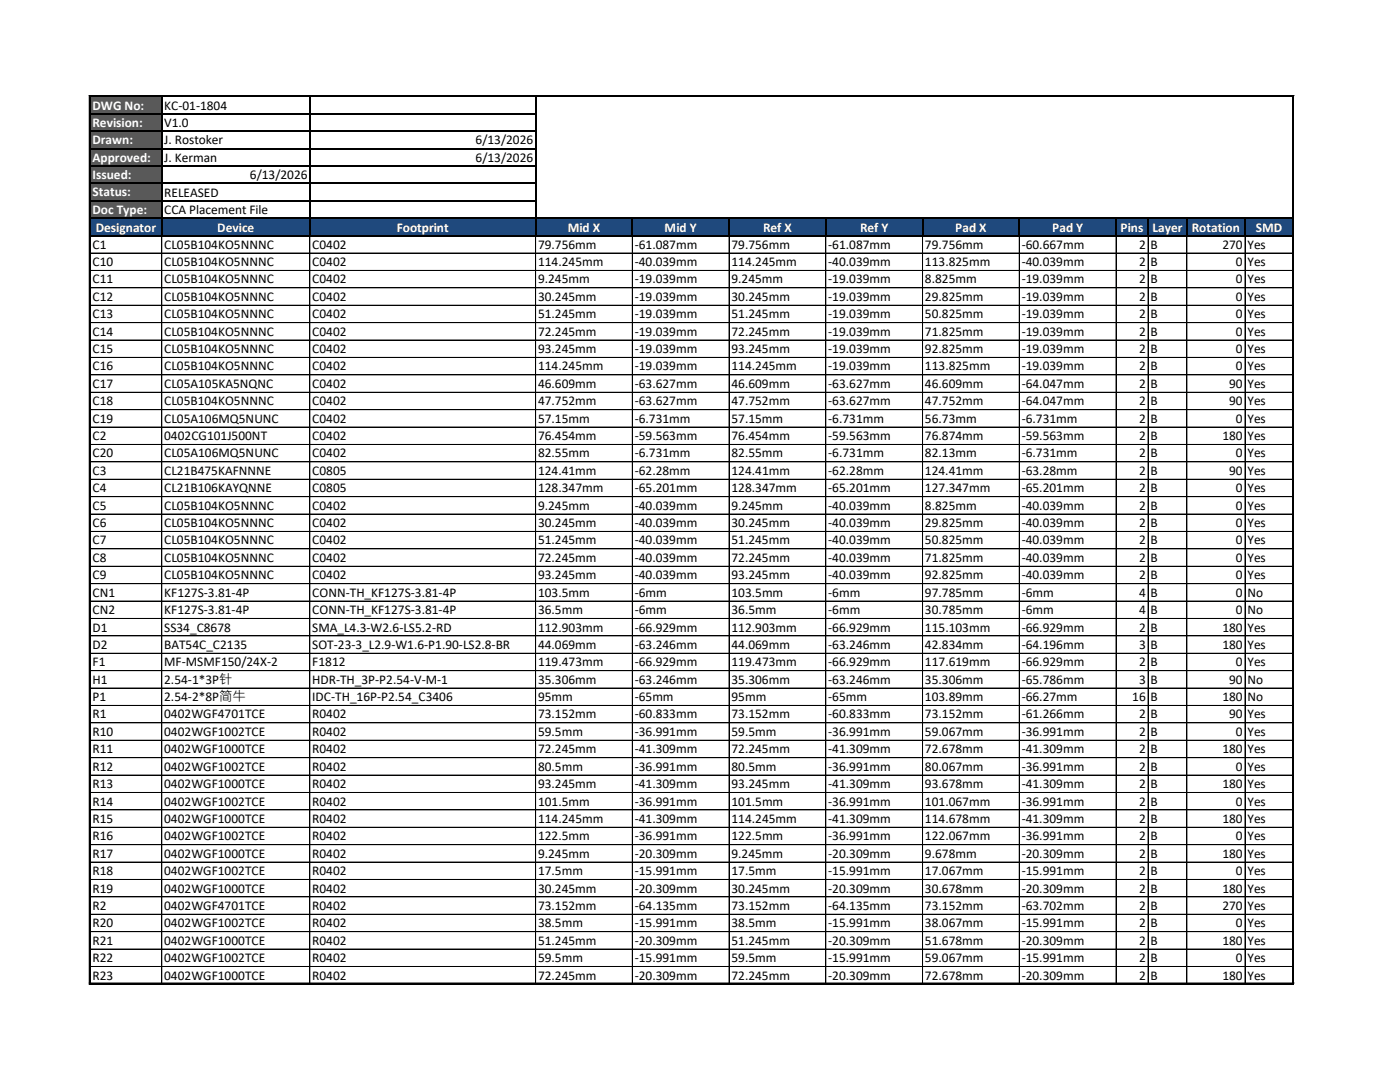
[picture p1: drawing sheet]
<svg xmlns="http://www.w3.org/2000/svg" width="279mm" height="216mm" viewBox="0 0 279 216" stroke-linecap="round" stroke-linejoin="round" font-family="sans-serif">
<defs><g id="words">
<g font-size="2.7" fill="#fff">
<text x="18.5" y="21.9">DWG No:</text>
<text x="18.5" y="25.4">Revision:</text>
<text x="18.5" y="28.8">Drawn:</text>
<text x="18.5" y="32.3">Approved:</text>
<text x="18.5" y="35.8">Issued:</text>
<text x="18.5" y="39.2">Status:</text>
<text x="18.5" y="42.7">Doc Type:</text>
<text x="19.1" y="46.2">Designator</text>
<text x="43.4" y="46.2">Device</text>
<text x="79.2" y="46.2">Footprint</text>
<text x="113.3" y="46.2">Mid X</text>
<text x="132.6" y="46.2">Mid Y</text>
<text x="152.3" y="46.2">Ref X</text>
<text x="171.6" y="46.2">Ref Y</text>
<text x="190.7" y="46.2">Pad X</text>
<text x="210" y="46.2">Pad Y</text>
<text x="223.6" y="46.2">Pins</text>
<text x="230" y="46.2">Layer</text>
<text x="237.9" y="46.2">Rotation</text>
<text x="250.6" y="46.2">SMD</text>
</g>
<g font-size="2.7">
<text x="32.8" y="21.9">KC-01-1804</text>
<text x="32.8" y="25.4">V1.0</text>
<text x="32.8" y="28.8">J. Rostoker</text>
<text x="94.9" y="28.8">6/13/2026</text>
<text x="32.8" y="32.3">J. Kerman</text>
<text x="49.9" y="35.7">6/13/2026</text>
<text x="94.9" y="32.3">6/13/2026</text>
<text x="32.8" y="39.3">RELEASED</text>
<text x="32.8" y="42.7">CCA Placement File</text>
<text x="18.5" y="49.6">C1</text>
<text x="18.5" y="53.1">C10</text>
<text x="32.8" y="49.6">CL05B104KO5NNNC</text>
<text x="32.8" y="53.1">CL05B104KO5NNNC</text>
<text x="62.3" y="49.6">C0402</text>
<text x="62.3" y="53.1">C0402</text>
<text x="107.4" y="49.6">79.756mm</text>
<text x="107.4" y="53.1">114.245mm</text>
<text x="126.7" y="49.6">-61.087mm</text>
<text x="126.7" y="53.1">-40.039mm</text>
<text x="146" y="49.6">79.756mm</text>
<text x="146" y="53.1">114.245mm</text>
<text x="165.3" y="49.6">-61.087mm</text>
<text x="165.3" y="53.1">-40.039mm</text>
<text x="184.6" y="49.6">79.756mm</text>
<text x="184.6" y="53.1">113.825mm</text>
<text x="203.9" y="49.6">-60.667mm</text>
<text x="203.9" y="53.1">-40.039mm</text>
<text x="227.3" y="49.6">2</text>
<text x="227.3" y="53.1">2</text>
<text x="229.6" y="49.6">B</text>
<text x="229.6" y="53.1">B</text>
<text x="244" y="49.6">270</text>
<text x="246.7" y="53.1">0</text>
<text x="249" y="49.6">Yes</text>
<text x="249" y="53.1">Yes</text>
<text x="18.5" y="56.6">C11</text>
<text x="32.8" y="56.6">CL05B104KO5NNNC</text>
<text x="62.3" y="56.6">C0402</text>
<text x="107.4" y="56.6">9.245mm</text>
<text x="126.7" y="56.6">-19.039mm</text>
<text x="146" y="56.6">9.245mm</text>
<text x="165.3" y="56.6">-19.039mm</text>
<text x="184.6" y="56.6">8.825mm</text>
<text x="203.9" y="56.6">-19.039mm</text>
<text x="227.3" y="56.6">2</text>
<text x="229.6" y="56.6">B</text>
<text x="246.7" y="56.6">0</text>
<text x="249" y="56.6">Yes</text>
<text x="18.5" y="60">C12</text>
<text x="18.5" y="63.5">C13</text>
<text x="32.8" y="60">CL05B104KO5NNNC</text>
<text x="32.8" y="63.5">CL05B104KO5NNNC</text>
<text x="62.3" y="60">C0402</text>
<text x="62.3" y="63.5">C0402</text>
<text x="107.4" y="60">30.245mm</text>
<text x="107.4" y="63.5">51.245mm</text>
<text x="126.7" y="60">-19.039mm</text>
<text x="126.7" y="63.5">-19.039mm</text>
<text x="146" y="60">30.245mm</text>
<text x="146" y="63.5">51.245mm</text>
<text x="165.3" y="60">-19.039mm</text>
<text x="165.3" y="63.5">-19.039mm</text>
<text x="184.6" y="60">29.825mm</text>
<text x="184.6" y="63.5">50.825mm</text>
<text x="203.9" y="60">-19.039mm</text>
<text x="203.9" y="63.5">-19.039mm</text>
<text x="227.3" y="60">2</text>
<text x="227.3" y="63.5">2</text>
<text x="229.6" y="60">B</text>
<text x="229.6" y="63.5">B</text>
<text x="246.7" y="60">0</text>
<text x="246.7" y="63.5">0</text>
<text x="249" y="60">Yes</text>
<text x="249" y="63.5">Yes</text>
<text x="18.5" y="67">C14</text>
<text x="18.5" y="70.4">C15</text>
<text x="32.8" y="67">CL05B104KO5NNNC</text>
<text x="32.8" y="70.4">CL05B104KO5NNNC</text>
<text x="62.3" y="67">C0402</text>
<text x="62.3" y="70.4">C0402</text>
<text x="107.4" y="67">72.245mm</text>
<text x="107.4" y="70.4">93.245mm</text>
<text x="126.7" y="67">-19.039mm</text>
<text x="126.7" y="70.4">-19.039mm</text>
<text x="146" y="67">72.245mm</text>
<text x="146" y="70.4">93.245mm</text>
<text x="165.3" y="67">-19.039mm</text>
<text x="165.3" y="70.4">-19.039mm</text>
<text x="184.6" y="67">71.825mm</text>
<text x="184.6" y="70.4">92.825mm</text>
<text x="203.9" y="67">-19.039mm</text>
<text x="203.9" y="70.4">-19.039mm</text>
<text x="227.3" y="67">2</text>
<text x="227.3" y="70.4">2</text>
<text x="229.6" y="67">B</text>
<text x="229.6" y="70.4">B</text>
<text x="246.7" y="67">0</text>
<text x="246.7" y="70.4">0</text>
<text x="249" y="67">Yes</text>
<text x="249" y="70.4">Yes</text>
<text x="18.5" y="73.9">C16</text>
<text x="18.5" y="77.4">C17</text>
<text x="32.8" y="73.9">CL05B104KO5NNNC</text>
<text x="32.8" y="77.4">CL05A105KA5NQNC</text>
<text x="62.3" y="73.9">C0402</text>
<text x="62.3" y="77.4">C0402</text>
<text x="107.4" y="73.9">114.245mm</text>
<text x="107.4" y="77.4">46.609mm</text>
<text x="126.7" y="73.9">-19.039mm</text>
<text x="126.7" y="77.4">-63.627mm</text>
<text x="146" y="73.9">114.245mm</text>
<text x="146" y="77.4">46.609mm</text>
<text x="165.3" y="73.9">-19.039mm</text>
<text x="165.3" y="77.4">-63.627mm</text>
<text x="184.6" y="73.9">113.825mm</text>
<text x="184.6" y="77.4">46.609mm</text>
<text x="203.9" y="73.9">-19.039mm</text>
<text x="203.9" y="77.4">-64.047mm</text>
<text x="227.3" y="73.9">2</text>
<text x="227.3" y="77.4">2</text>
<text x="229.6" y="73.9">B</text>
<text x="229.6" y="77.4">B</text>
<text x="245.3" y="77.4">90</text>
<text x="246.7" y="73.9">0</text>
<text x="249" y="73.9">Yes</text>
<text x="249" y="77.4">Yes</text>
<text x="18.5" y="80.9">C18</text>
<text x="32.8" y="80.9">CL05B104KO5NNNC</text>
<text x="62.3" y="80.9">C0402</text>
<text x="107.4" y="80.9">47.752mm</text>
<text x="126.7" y="80.9">-63.627mm</text>
<text x="146" y="80.9">47.752mm</text>
<text x="165.3" y="80.9">-63.627mm</text>
<text x="184.6" y="80.9">47.752mm</text>
<text x="203.9" y="80.9">-64.047mm</text>
<text x="227.3" y="80.9">2</text>
<text x="229.6" y="80.9">B</text>
<text x="245.3" y="80.9">90</text>
<text x="249" y="80.9">Yes</text>
<text x="18.5" y="84.3">C19</text>
<text x="18.5" y="87.8">C2</text>
<text x="32.8" y="84.3">CL05A106MQ5NUNC</text>
<text x="32.8" y="87.8">0402CG101J500NT</text>
<text x="62.3" y="84.3">C0402</text>
<text x="62.3" y="87.8">C0402</text>
<text x="107.4" y="84.3">57.15mm</text>
<text x="107.4" y="87.8">76.454mm</text>
<text x="126.7" y="84.3">-6.731mm</text>
<text x="126.7" y="87.8">-59.563mm</text>
<text x="146" y="84.3">57.15mm</text>
<text x="146" y="87.8">76.454mm</text>
<text x="165.3" y="84.3">-6.731mm</text>
<text x="165.3" y="87.8">-59.563mm</text>
<text x="184.6" y="84.3">56.73mm</text>
<text x="184.6" y="87.8">76.874mm</text>
<text x="203.9" y="84.3">-6.731mm</text>
<text x="203.9" y="87.8">-59.563mm</text>
<text x="227.3" y="84.3">2</text>
<text x="227.3" y="87.8">2</text>
<text x="229.6" y="84.3">B</text>
<text x="229.6" y="87.8">B</text>
<text x="244" y="87.8">180</text>
<text x="246.7" y="84.3">0</text>
<text x="249" y="84.3">Yes</text>
<text x="249" y="87.8">Yes</text>
<text x="18.5" y="91.3">C20</text>
<text x="18.5" y="94.8">C3</text>
<text x="32.8" y="91.3">CL05A106MQ5NUNC</text>
<text x="32.8" y="94.8">CL21B475KAFNNNE</text>
<text x="62.3" y="91.3">C0402</text>
<text x="62.3" y="94.8">C0805</text>
<text x="107.4" y="91.3">82.55mm</text>
<text x="107.4" y="94.8">124.41mm</text>
<text x="126.7" y="91.3">-6.731mm</text>
<text x="126.7" y="94.8">-62.28mm</text>
<text x="146" y="91.3">82.55mm</text>
<text x="146" y="94.8">124.41mm</text>
<text x="165.3" y="91.3">-6.731mm</text>
<text x="165.3" y="94.8">-62.28mm</text>
<text x="184.6" y="91.3">82.13mm</text>
<text x="184.6" y="94.8">124.41mm</text>
<text x="203.9" y="91.3">-6.731mm</text>
<text x="203.9" y="94.8">-63.28mm</text>
<text x="227.3" y="91.3">2</text>
<text x="227.3" y="94.8">2</text>
<text x="229.6" y="91.3">B</text>
<text x="229.6" y="94.8">B</text>
<text x="245.3" y="94.8">90</text>
<text x="246.7" y="91.3">0</text>
<text x="249" y="91.3">Yes</text>
<text x="249" y="94.8">Yes</text>
<text x="18.5" y="98.2">C4</text>
<text x="18.5" y="101.7">C5</text>
<text x="32.8" y="98.2">CL21B106KAYQNNE</text>
<text x="32.8" y="101.7">CL05B104KO5NNNC</text>
<text x="62.3" y="98.2">C0805</text>
<text x="62.3" y="101.7">C0402</text>
<text x="107.4" y="98.2">128.347mm</text>
<text x="107.4" y="101.7">9.245mm</text>
<text x="126.7" y="98.2">-65.201mm</text>
<text x="126.7" y="101.7">-40.039mm</text>
<text x="146" y="98.2">128.347mm</text>
<text x="146" y="101.7">9.245mm</text>
<text x="165.3" y="98.2">-65.201mm</text>
<text x="165.3" y="101.7">-40.039mm</text>
<text x="184.6" y="98.2">127.347mm</text>
<text x="184.6" y="101.7">8.825mm</text>
<text x="203.9" y="98.2">-65.201mm</text>
<text x="203.9" y="101.7">-40.039mm</text>
<text x="227.3" y="98.2">2</text>
<text x="227.3" y="101.7">2</text>
<text x="229.6" y="98.2">B</text>
<text x="229.6" y="101.7">B</text>
<text x="246.7" y="98.2">0</text>
<text x="246.7" y="101.7">0</text>
<text x="249" y="98.2">Yes</text>
<text x="249" y="101.7">Yes</text>
<text x="18.5" y="105.2">C6</text>
<text x="32.8" y="105.2">CL05B104KO5NNNC</text>
<text x="62.3" y="105.2">C0402</text>
<text x="107.4" y="105.2">30.245mm</text>
<text x="126.7" y="105.2">-40.039mm</text>
<text x="146" y="105.2">30.245mm</text>
<text x="165.3" y="105.2">-40.039mm</text>
<text x="184.6" y="105.2">29.825mm</text>
<text x="203.9" y="105.2">-40.039mm</text>
<text x="227.3" y="105.2">2</text>
<text x="229.6" y="105.2">B</text>
<text x="246.7" y="105.2">0</text>
<text x="249" y="105.2">Yes</text>
<text x="18.5" y="108.6">C7</text>
<text x="18.5" y="112.1">C8</text>
<text x="32.8" y="108.6">CL05B104KO5NNNC</text>
<text x="32.8" y="112.1">CL05B104KO5NNNC</text>
<text x="62.3" y="108.6">C0402</text>
<text x="62.3" y="112.1">C0402</text>
<text x="107.4" y="108.6">51.245mm</text>
<text x="107.4" y="112.1">72.245mm</text>
<text x="126.7" y="108.6">-40.039mm</text>
<text x="126.7" y="112.1">-40.039mm</text>
<text x="146" y="108.6">51.245mm</text>
<text x="146" y="112.1">72.245mm</text>
<text x="165.3" y="108.6">-40.039mm</text>
<text x="165.3" y="112.1">-40.039mm</text>
<text x="184.6" y="108.6">50.825mm</text>
<text x="184.6" y="112.1">71.825mm</text>
<text x="203.9" y="108.6">-40.039mm</text>
<text x="203.9" y="112.1">-40.039mm</text>
<text x="227.3" y="108.6">2</text>
<text x="227.3" y="112.1">2</text>
<text x="229.6" y="108.6">B</text>
<text x="229.6" y="112.1">B</text>
<text x="246.7" y="108.6">0</text>
<text x="246.7" y="112.1">0</text>
<text x="249" y="108.6">Yes</text>
<text x="249" y="112.1">Yes</text>
<text x="18.5" y="115.6">C9</text>
<text x="18.5" y="119.1">CN1</text>
<text x="32.8" y="115.6">CL05B104KO5NNNC</text>
<text x="32.8" y="119.1">KF127S-3.81-4P</text>
<text x="62.3" y="115.6">C0402</text>
<text x="62.3" y="119.1">CONN-TH_KF127S-3.81-4P</text>
<text x="107.4" y="115.6">93.245mm</text>
<text x="107.4" y="119.1">103.5mm</text>
<text x="126.7" y="115.6">-40.039mm</text>
<text x="126.7" y="119.1">-6mm</text>
<text x="146" y="115.6">93.245mm</text>
<text x="146" y="119.1">103.5mm</text>
<text x="165.3" y="115.6">-40.039mm</text>
<text x="165.3" y="119.1">-6mm</text>
<text x="184.6" y="115.6">92.825mm</text>
<text x="184.6" y="119.1">97.785mm</text>
<text x="203.9" y="115.6">-40.039mm</text>
<text x="203.9" y="119.1">-6mm</text>
<text x="227.3" y="115.6">2</text>
<text x="227.3" y="119.1">4</text>
<text x="229.6" y="115.6">B</text>
<text x="229.6" y="119.1">B</text>
<text x="246.7" y="115.6">0</text>
<text x="246.7" y="119.1">0</text>
<text x="249" y="115.6">Yes</text>
<text x="249" y="119.1">No</text>
<text x="18.5" y="122.5">CN2</text>
<text x="32.8" y="122.5">KF127S-3.81-4P</text>
<text x="62.3" y="122.5">CONN-TH_KF127S-3.81-4P</text>
<text x="107.4" y="122.5">36.5mm</text>
<text x="126.7" y="122.5">-6mm</text>
<text x="146" y="122.5">36.5mm</text>
<text x="165.3" y="122.5">-6mm</text>
<text x="184.6" y="122.5">30.785mm</text>
<text x="203.9" y="122.5">-6mm</text>
<text x="227.3" y="122.5">4</text>
<text x="229.6" y="122.5">B</text>
<text x="246.7" y="122.5">0</text>
<text x="249" y="122.5">No</text>
<text x="18.5" y="126">D1</text>
<text x="18.5" y="129.5">D2</text>
<text x="32.8" y="126">SS34_C8678</text>
<text x="32.8" y="129.5">BAT54C_C2135</text>
<text x="62.3" y="126">SMA_L4.3-W2.6-LS5.2-RD</text>
<text x="62.3" y="129.5">SOT-23-3_L2.9-W1.6-P1.90-LS2.8-BR</text>
<text x="107.4" y="126">112.903mm</text>
<text x="107.4" y="129.5">44.069mm</text>
<text x="126.7" y="126">-66.929mm</text>
<text x="126.7" y="129.5">-63.246mm</text>
<text x="146" y="126">112.903mm</text>
<text x="146" y="129.5">44.069mm</text>
<text x="165.3" y="126">-66.929mm</text>
<text x="165.3" y="129.5">-63.246mm</text>
<text x="184.6" y="126">115.103mm</text>
<text x="184.6" y="129.5">42.834mm</text>
<text x="203.9" y="126">-66.929mm</text>
<text x="203.9" y="129.5">-64.196mm</text>
<text x="227.3" y="126">2</text>
<text x="227.3" y="129.5">3</text>
<text x="229.6" y="126">B</text>
<text x="229.6" y="129.5">B</text>
<text x="244" y="126">180</text>
<text x="244" y="129.5">180</text>
<text x="249" y="126">Yes</text>
<text x="249" y="129.5">Yes</text>
<text x="18.5" y="133">F1</text>
<text x="18.5" y="136.4">H1</text>
<text x="32.8" y="133">MF-MSMF150/24X-2</text>
<text x="32.8" y="136.4">2.54-1*3P针</text>
<text x="62.3" y="133">F1812</text>
<text x="62.3" y="136.4">HDR-TH_3P-P2.54-V-M-1</text>
<text x="107.4" y="133">119.473mm</text>
<text x="107.4" y="136.4">35.306mm</text>
<text x="126.7" y="133">-66.929mm</text>
<text x="126.7" y="136.4">-63.246mm</text>
<text x="146" y="133">119.473mm</text>
<text x="146" y="136.4">35.306mm</text>
<text x="165.3" y="133">-66.929mm</text>
<text x="165.3" y="136.4">-63.246mm</text>
<text x="184.6" y="133">117.619mm</text>
<text x="184.6" y="136.4">35.306mm</text>
<text x="203.9" y="133">-66.929mm</text>
<text x="203.9" y="136.4">-65.786mm</text>
<text x="227.3" y="133">2</text>
<text x="227.3" y="136.4">3</text>
<text x="229.6" y="133">B</text>
<text x="229.6" y="136.4">B</text>
<text x="245.3" y="136.4">90</text>
<text x="246.7" y="133">0</text>
<text x="249" y="133">Yes</text>
<text x="249" y="136.4">No</text>
<text x="18.5" y="139.9">P1</text>
<text x="18.5" y="143.4">R1</text>
<text x="32.8" y="139.9">2.54-2*8P简牛</text>
<text x="32.8" y="143.4">0402WGF4701TCE</text>
<text x="62.3" y="139.9">IDC-TH_16P-P2.54_C3406</text>
<text x="62.3" y="143.4">R0402</text>
<text x="107.4" y="139.9">95mm</text>
<text x="107.4" y="143.4">73.152mm</text>
<text x="126.7" y="139.9">-65mm</text>
<text x="126.7" y="143.4">-60.833mm</text>
<text x="146" y="139.9">95mm</text>
<text x="146" y="143.4">73.152mm</text>
<text x="165.3" y="139.9">-65mm</text>
<text x="165.3" y="143.4">-60.833mm</text>
<text x="184.6" y="139.9">103.89mm</text>
<text x="184.6" y="143.4">73.152mm</text>
<text x="203.9" y="139.9">-66.27mm</text>
<text x="203.9" y="143.4">-61.266mm</text>
<text x="226" y="139.9">16</text>
<text x="227.3" y="143.4">2</text>
<text x="229.6" y="139.9">B</text>
<text x="229.6" y="143.4">B</text>
<text x="244" y="139.9">180</text>
<text x="245.3" y="143.4">90</text>
<text x="249" y="139.9">No</text>
<text x="249" y="143.4">Yes</text>
<text x="18.5" y="146.8">R10</text>
<text x="32.8" y="146.8">0402WGF1002TCE</text>
<text x="62.3" y="146.8">R0402</text>
<text x="107.4" y="146.8">59.5mm</text>
<text x="126.7" y="146.8">-36.991mm</text>
<text x="146" y="146.8">59.5mm</text>
<text x="165.3" y="146.8">-36.991mm</text>
<text x="184.6" y="146.8">59.067mm</text>
<text x="203.9" y="146.8">-36.991mm</text>
<text x="227.3" y="146.8">2</text>
<text x="229.6" y="146.8">B</text>
<text x="246.7" y="146.8">0</text>
<text x="249" y="146.8">Yes</text>
<text x="18.5" y="150.3">R11</text>
<text x="18.5" y="153.8">R12</text>
<text x="32.8" y="150.3">0402WGF1000TCE</text>
<text x="32.8" y="153.8">0402WGF1002TCE</text>
<text x="62.3" y="150.3">R0402</text>
<text x="62.3" y="153.8">R0402</text>
<text x="107.4" y="150.3">72.245mm</text>
<text x="107.4" y="153.8">80.5mm</text>
<text x="126.7" y="150.3">-41.309mm</text>
<text x="126.7" y="153.8">-36.991mm</text>
<text x="146" y="150.3">72.245mm</text>
<text x="146" y="153.8">80.5mm</text>
<text x="165.3" y="150.3">-41.309mm</text>
<text x="165.3" y="153.8">-36.991mm</text>
<text x="184.6" y="150.3">72.678mm</text>
<text x="184.6" y="153.8">80.067mm</text>
<text x="203.9" y="150.3">-41.309mm</text>
<text x="203.9" y="153.8">-36.991mm</text>
<text x="227.3" y="150.3">2</text>
<text x="227.3" y="153.8">2</text>
<text x="229.6" y="150.3">B</text>
<text x="229.6" y="153.8">B</text>
<text x="244" y="150.3">180</text>
<text x="246.7" y="153.8">0</text>
<text x="249" y="150.3">Yes</text>
<text x="249" y="153.8">Yes</text>
<text x="18.5" y="157.3">R13</text>
<text x="18.5" y="160.7">R14</text>
<text x="32.8" y="157.3">0402WGF1000TCE</text>
<text x="32.8" y="160.7">0402WGF1002TCE</text>
<text x="62.3" y="157.3">R0402</text>
<text x="62.3" y="160.7">R0402</text>
<text x="107.4" y="157.3">93.245mm</text>
<text x="107.4" y="160.7">101.5mm</text>
<text x="126.7" y="157.3">-41.309mm</text>
<text x="126.7" y="160.7">-36.991mm</text>
<text x="146" y="157.3">93.245mm</text>
<text x="146" y="160.7">101.5mm</text>
<text x="165.3" y="157.3">-41.309mm</text>
<text x="165.3" y="160.7">-36.991mm</text>
<text x="184.6" y="157.3">93.678mm</text>
<text x="184.6" y="160.7">101.067mm</text>
<text x="203.9" y="157.3">-41.309mm</text>
<text x="203.9" y="160.7">-36.991mm</text>
<text x="227.3" y="157.3">2</text>
<text x="227.3" y="160.7">2</text>
<text x="229.6" y="157.3">B</text>
<text x="229.6" y="160.7">B</text>
<text x="244" y="157.3">180</text>
<text x="246.7" y="160.7">0</text>
<text x="249" y="157.3">Yes</text>
<text x="249" y="160.7">Yes</text>
<text x="18.5" y="164.2">R15</text>
<text x="18.5" y="167.7">R16</text>
<text x="32.8" y="164.2">0402WGF1000TCE</text>
<text x="32.8" y="167.7">0402WGF1002TCE</text>
<text x="62.3" y="164.2">R0402</text>
<text x="62.3" y="167.7">R0402</text>
<text x="107.4" y="164.2">114.245mm</text>
<text x="107.4" y="167.7">122.5mm</text>
<text x="126.7" y="164.2">-41.309mm</text>
<text x="126.7" y="167.7">-36.991mm</text>
<text x="146" y="164.2">114.245mm</text>
<text x="146" y="167.7">122.5mm</text>
<text x="165.3" y="164.2">-41.309mm</text>
<text x="165.3" y="167.7">-36.991mm</text>
<text x="184.6" y="164.2">114.678mm</text>
<text x="184.6" y="167.7">122.067mm</text>
<text x="203.9" y="164.2">-41.309mm</text>
<text x="203.9" y="167.7">-36.991mm</text>
<text x="227.3" y="164.2">2</text>
<text x="227.3" y="167.7">2</text>
<text x="229.6" y="164.2">B</text>
<text x="229.6" y="167.7">B</text>
<text x="244" y="164.2">180</text>
<text x="246.7" y="167.7">0</text>
<text x="249" y="164.2">Yes</text>
<text x="249" y="167.7">Yes</text>
<text x="18.5" y="171.1">R17</text>
<text x="32.8" y="171.1">0402WGF1000TCE</text>
<text x="62.3" y="171.1">R0402</text>
<text x="107.4" y="171.1">9.245mm</text>
<text x="126.7" y="171.1">-20.309mm</text>
<text x="146" y="171.1">9.245mm</text>
<text x="165.3" y="171.1">-20.309mm</text>
<text x="184.6" y="171.1">9.678mm</text>
<text x="203.9" y="171.1">-20.309mm</text>
<text x="227.3" y="171.1">2</text>
<text x="229.6" y="171.1">B</text>
<text x="244" y="171.1">180</text>
<text x="249" y="171.1">Yes</text>
<text x="18.5" y="174.6">R18</text>
<text x="18.5" y="178.1">R19</text>
<text x="32.8" y="174.6">0402WGF1002TCE</text>
<text x="32.8" y="178.1">0402WGF1000TCE</text>
<text x="62.3" y="174.6">R0402</text>
<text x="62.3" y="178.1">R0402</text>
<text x="107.4" y="174.6">17.5mm</text>
<text x="107.4" y="178.1">30.245mm</text>
<text x="126.7" y="174.6">-15.991mm</text>
<text x="126.7" y="178.1">-20.309mm</text>
<text x="146" y="174.6">17.5mm</text>
<text x="146" y="178.1">30.245mm</text>
<text x="165.3" y="174.6">-15.991mm</text>
<text x="165.3" y="178.1">-20.309mm</text>
<text x="184.6" y="174.6">17.067mm</text>
<text x="184.6" y="178.1">30.678mm</text>
<text x="203.9" y="174.6">-15.991mm</text>
<text x="203.9" y="178.1">-20.309mm</text>
<text x="227.3" y="174.6">2</text>
<text x="227.3" y="178.1">2</text>
<text x="229.6" y="174.6">B</text>
<text x="229.6" y="178.1">B</text>
<text x="244" y="178.1">180</text>
<text x="246.7" y="174.6">0</text>
<text x="249" y="174.6">Yes</text>
<text x="249" y="178.1">Yes</text>
<text x="18.5" y="181.6">R2</text>
<text x="18.5" y="185">R20</text>
<text x="32.8" y="181.6">0402WGF4701TCE</text>
<text x="32.8" y="185">0402WGF1002TCE</text>
<text x="62.3" y="181.6">R0402</text>
<text x="62.3" y="185">R0402</text>
<text x="107.4" y="181.6">73.152mm</text>
<text x="107.4" y="185">38.5mm</text>
<text x="126.7" y="181.6">-64.135mm</text>
<text x="126.7" y="185">-15.991mm</text>
<text x="146" y="181.6">73.152mm</text>
<text x="146" y="185">38.5mm</text>
<text x="165.3" y="181.6">-64.135mm</text>
<text x="165.3" y="185">-15.991mm</text>
<text x="184.6" y="181.6">73.152mm</text>
<text x="184.6" y="185">38.067mm</text>
<text x="203.9" y="181.6">-63.702mm</text>
<text x="203.9" y="185">-15.991mm</text>
<text x="227.3" y="181.6">2</text>
<text x="227.3" y="185">2</text>
<text x="229.6" y="181.6">B</text>
<text x="229.6" y="185">B</text>
<text x="244" y="181.6">270</text>
<text x="246.7" y="185">0</text>
<text x="249" y="181.6">Yes</text>
<text x="249" y="185">Yes</text>
<text x="18.5" y="188.5">R21</text>
<text x="18.5" y="192">R22</text>
<text x="32.8" y="188.5">0402WGF1000TCE</text>
<text x="32.8" y="192">0402WGF1002TCE</text>
<text x="62.3" y="188.5">R0402</text>
<text x="62.3" y="192">R0402</text>
<text x="107.4" y="188.5">51.245mm</text>
<text x="107.4" y="192">59.5mm</text>
<text x="126.7" y="188.5">-20.309mm</text>
<text x="126.7" y="192">-15.991mm</text>
<text x="146" y="188.5">51.245mm</text>
<text x="146" y="192">59.5mm</text>
<text x="165.3" y="188.5">-20.309mm</text>
<text x="165.3" y="192">-15.991mm</text>
<text x="184.6" y="188.5">51.678mm</text>
<text x="184.6" y="192">59.067mm</text>
<text x="203.9" y="188.5">-20.309mm</text>
<text x="203.9" y="192">-15.991mm</text>
<text x="227.3" y="188.5">2</text>
<text x="227.3" y="192">2</text>
<text x="229.6" y="188.5">B</text>
<text x="229.6" y="192">B</text>
<text x="244" y="188.5">180</text>
<text x="246.7" y="192">0</text>
<text x="249" y="188.5">Yes</text>
<text x="249" y="192">Yes</text>
<text x="18.5" y="195.5">R23</text>
<text x="32.8" y="195.5">0402WGF1000TCE</text>
<text x="62.3" y="195.5">R0402</text>
<text x="107.4" y="195.5">72.245mm</text>
<text x="126.7" y="195.5">-20.309mm</text>
<text x="146" y="195.5">72.245mm</text>
<text x="165.3" y="195.5">-20.309mm</text>
<text x="184.6" y="195.5">72.678mm</text>
<text x="203.9" y="195.5">-20.309mm</text>
<text x="227.3" y="195.5">2</text>
<text x="229.6" y="195.5">B</text>
<text x="244" y="195.5">180</text>
<text x="249" y="195.5">Yes</text>
</g>
</g></defs>
<path d="M18.1 19.3h14.2v24.3h-14.2z" fill-rule="evenodd" fill="#595959"/>
<path d="M18.1 43.5h239.9v3.5h-239.9z" fill-rule="evenodd" fill="#1f497d"/>
<g fill="none" stroke="#000" stroke-width=".2">
<path d="M107 19.3h-88.9v27.8M258 19.1v177.3M258.1 19.3v24.1M258.2 19.1h-240.4v177.3M18.1 54h240M18.1 57.4h240M32.3 47.1v149.2M61.8 47.1v149.2M106.9 47.1v149.2M126.2 47.1v149.2M145.5 47.1v149.2M164.8 47.1v149.2"/>
<path d="M184.1 47.1v149.2M203.4 47.1v149.2M222.7 47.1v149.2M229.1 47.1v149.2M236.9 47.1v149.2M248.5 47.1v149.2M258.1 47.1v149.2M258.1 50.5h-240M18.1 60.9h240M18.1 64.4h240M18.1 67.8h240M18.1 71.3h240"/>
<path d="M18.1 78.3h240M258.1 74.8h-240M18.1 81.7h240M18.1 85.2h240M18.1 88.7h240M18.1 92.2h240M18.1 95.6h240M258.1 99.1h-240M18.1 106h240M18.1 119.9h240M258.1 102.6h-240M258.1 109.5h-240"/>
<path d="M258.1 113h-240M258.1 116.5h-240M18.1 123.4h240M18.1 126.9h240M18.1 130.3h240M18.1 133.8h240M18.1 137.3h240M18.1 140.8h240M18.1 151.2h240M18.1 154.7h240M18.1 158.1h240M258.1 144.2h-240"/>
<path d="M258.1 147.7h-240M18.1 165.1h240M18.1 168.5h240M18.1 172h240M258.1 161.6h-240M258.1 175.5h-240M258.1 179h-240M17.8 196.2h240.4M18.1 182.4h240M18.1 189.4h240M18.1 196.3h240M258.1 185.9h-240"/>
<path d="M258.1 192.8h-240"/>
</g>
<g fill="none" stroke="#000" stroke-width=".21">
<path d="M32.3 19.3v27.8M61.8 19.3v27.8M106.9 19.3v27.8M18.1 22.7h88.9M18.1 26.2h88.9M18.1 29.7h88.9M18.1 33.1h88.9M18.1 36.6h88.9M18.1 40.1h88.9M18.1 43.5h240.1M18.1 47h240.1M126.2 43.7v3.4"/>
<path d="M145.5 43.7v3.4M164.8 43.7v3.4M184.1 43.7v3.4M203.4 43.7v3.4M222.7 43.7v3.4M229.1 43.7v3.4M236.9 43.7v3.4M248.5 43.7v3.4M258.1 43.7v3.4"/>
</g>
<path d="M17.8 19.2h240.5M18 19v177.5M258.1 19v177.5M17.8 196.3h240.5" fill="none" stroke="#000" stroke-width=".34"/>
<use href="#words"/>
</svg>
